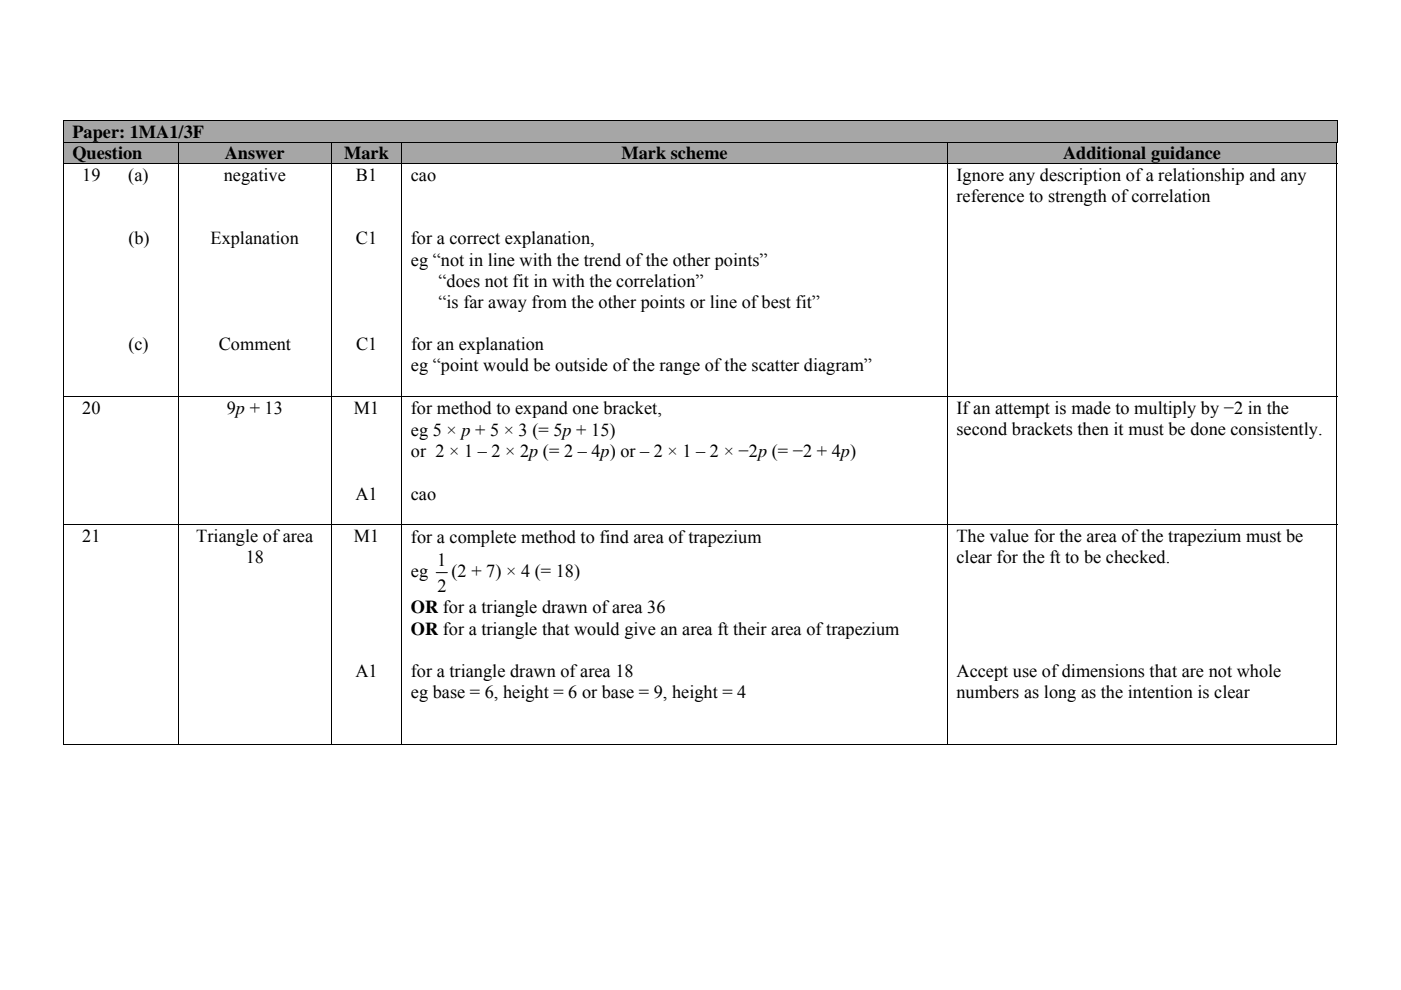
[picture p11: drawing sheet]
<svg xmlns="http://www.w3.org/2000/svg" width="297mm" height="210mm" viewBox="0 0 297 210" stroke-linecap="round" stroke-linejoin="round" font-family="sans-serif">
<defs><g id="words">
<g font-size="3.9">
<text x="15.3" y="29.2">Paper: 1MA1/3F</text>
<text x="15.3" y="33.8">Question</text>
<text x="47.7" y="33.8">Answer</text>
<text x="73" y="33.8">Mark</text>
<text x="131.8" y="33.8">Mark scheme</text>
<text x="225.4" y="33.8">Additional guidance</text>
<text x="17.4" y="38.5">19</text>
<text x="27.2" y="38.5">(a)</text>
<text x="47.5" y="38.5">negative</text>
<text x="75.5" y="38.5">B1</text>
<text x="87.1" y="38.5">cao</text>
<text x="202.8" y="38.5">Ignore any description of a relationship and any</text>
<text x="202.8" y="42.9">reference to strength of correlation</text>
<text x="27.2" y="51.9">(b)</text>
<text x="44.6" y="51.9">Explanation</text>
<text x="75.4" y="51.9">C1</text>
<text x="87.1" y="51.9">for a correct explanation,</text>
<text x="87.1" y="56.3">eg “not in line with the trend of the other points”</text>
<text x="93" y="60.8">“does not fit in with the correlation”</text>
<text x="93" y="65.2">“is far away from the other points or line of best fit”</text>
<text x="27.2" y="74.2">(c)</text>
<text x="46.4" y="74.2">Comment</text>
<text x="75.5" y="74.2">C1</text>
<text x="87.1" y="74.2">for an explanation</text>
<text x="87.1" y="78.6">eg “point would be outside of the range of the scatter diagram”</text>
<text x="17.4" y="87.7">20</text>
<text x="48.1" y="87.7">9p + 13</text>
<text x="75" y="87.7">M1</text>
<text x="87.1" y="87.9">for method to expand one bracket,</text>
<text x="202.8" y="87.7">If an attempt is made to multiply by −2 in the</text>
<text x="87.1" y="92.4">eg 5 × p + 5 × 3 (= 5p + 15)</text>
<text x="202.8" y="92.2">second brackets then it must be done consistently.</text>
<text x="87.1" y="97">or 2 × 1 – 2 × 2p (= 2 – 4p) or – 2 × 1 – 2 × −2p (= −2 + 4p)</text>
<text x="75.3" y="106">A1</text>
<text x="87.1" y="106">cao</text>
<text x="17.4" y="115.1">21</text>
<text x="41.6" y="115.1">Triangle of area</text>
<text x="52.1" y="119.5">18</text>
<text x="75" y="115.1">M1</text>
<text x="87.1" y="115.2">for a complete method to find area of trapezium</text>
<text x="92.7" y="120">1</text>
<text x="202.8" y="115.1">The value for the area of the trapezium must be</text>
<text x="202.8" y="119.5">clear for the ft to be checked.</text>
<text x="87.1" y="122.5">eg</text>
<text x="92.7" y="125.5">2</text>
<text x="95.7" y="122.5">(2 + 7) × 4 (= 18)</text>
<text x="87.1" y="130.1">OR for a triangle drawn of area 36</text>
<text x="87.1" y="134.7">OR for a triangle that would give an area ft their area of trapezium</text>
<text x="75.3" y="143.6">A1</text>
<text x="87.1" y="143.6">for a triangle drawn of area 18</text>
<text x="202.8" y="143.6">Accept use of dimensions that are not whole</text>
<text x="87.1" y="148.1">eg base = 6, height = 6 or base = 9, height = 4</text>
<text x="202.8" y="148.1">numbers as long as the intention is clear</text>
</g>
</g></defs>
<g fill="#a6a6a6">
<path d="M13.5 25.6h270v4.4h-270z"/>
<path d="M15.3 25.6h266.3v4.4h-266.3z"/>
</g>
<path d="M13.4 25.4h.1v.2h-.1zM283.5 25.4h.1v.2h-.1z" fill="#000"/>
<path d="M13.4 25.5h270.2M13.4 25.6v4.4M283.5 25.6v4.4" fill="none" stroke="#000" stroke-width=".21"/>
<g fill="#a6a6a6">
<path d="M13.5 30.2h24.2v4.5h-24.2z"/>
<path d="M15.3 30.2h20.6v4.5h-20.6z"/>
<path d="M37.9 30.2h32.2v4.5h-32.2z"/>
<path d="M39.7 30.2h28.6v4.5h-28.6z"/>
<path d="M70.3 30.2h14.8v4.5h-14.8z"/>
<path d="M72.1 30.2h11.2v4.5h-11.2z"/>
<path d="M85.3 30.2h115.5v4.5h-115.5z"/>
<path d="M87.1 30.2h111.9v4.5h-111.9z"/>
<path d="M201 30.2h82.3v4.5h-82.3z"/>
<path d="M202.8 30.2h78.7v4.5h-78.7z"/>
</g>
<g fill="none" stroke="#000" stroke-width=".21">
<path d="M13.4 30.1h270.1M13.4 34.8h270.1M13.4 30.2v4.5M13.4 34.8v49.1M37.8 30.2v4.5M37.8 34.8v49.1M70.2 30.2v4.5M70.2 34.8v49.1M85.2 30.2v4.5M85.2 34.8v49.1M200.9 30.2v4.5M200.9 34.8v49.1"/>
<path d="M283.4 30.2v4.5M283.4 34.8v49.1M13.4 84h270.1M13.4 84.1v27.2M37.8 84.1v27.2M70.2 84.1v27.2M85.2 84.1v27.2M200.9 84.1v27.2M283.4 84.1v27.2M13.4 111.3h270.1M13.4 111.4v46.6M37.8 111.4v46.6"/>
<path d="M70.2 111.4v46.6M85.2 111.4v46.6M200.9 111.4v46.6M283.4 111.4v46.6M92.5 121.5h2.3M13.4 157.9h24.3M37.9 157.9h32.2M70.3 157.9h14.8M85.3 157.9h115.5M201 157.9h82.3"/>
</g>
<path d="M283.3 157.8h.2v.2h-.2z" fill="#000"/>
<use href="#words"/>
</svg>
